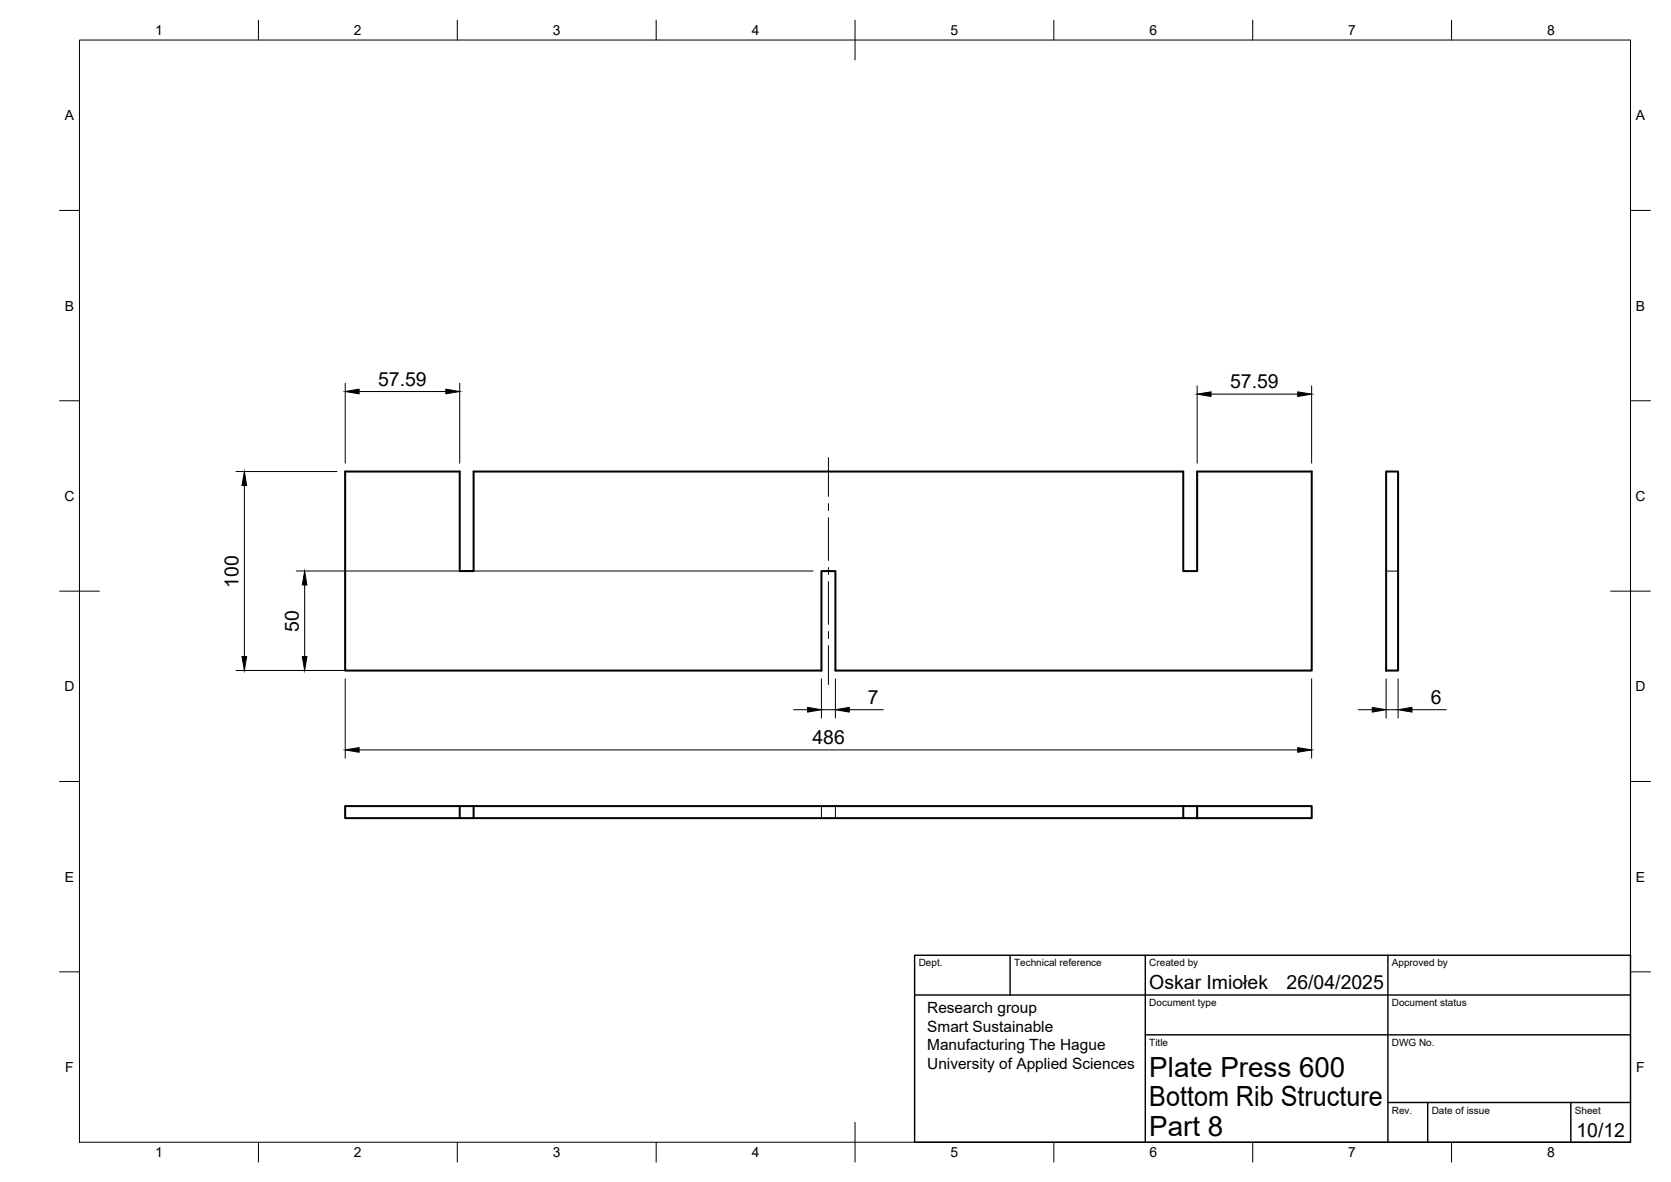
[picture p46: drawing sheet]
<svg xmlns="http://www.w3.org/2000/svg" width="420mm" height="297mm" viewBox="0 0 420 297" stroke-linecap="round" stroke-linejoin="round" font-family="sans-serif">
<defs><g id="words">
<g font-size="7">
<text x="289" y="270.6">Plate Press 600</text>
<text x="289" y="278.1">Bottom Rib Structure</text>
<text x="289" y="285.5">Part 8</text>
</g>
<g font-size="4.9">
<text x="95.1" y="96.9">57.59</text>
<text x="309.3" y="97.6">57.59</text>
<text x="60" y="147.7" transform="rotate(-90 60 147.7)">100</text>
<text x="75.1" y="158.7" transform="rotate(-90 75.1 158.7)">50</text>
<text x="218.2" y="177">7</text>
<text x="359.7" y="176.9">6</text>
<text x="204.3" y="187">486</text>
<text x="289" y="248.5">Oskar Imiołek</text>
<text x="323.5" y="248.5">26/04/2025</text>
<text x="396.4" y="285.7">10/12</text>
</g>
<g font-size="3.9">
<text x="233.1" y="254.6">Research group</text>
<text x="233.1" y="259.3">Smart Sustainable</text>
<text x="233.1" y="263.9">Manufacturing The Hague</text>
<text x="233.1" y="268.6">University of Applied Sciences</text>
</g>
<g font-size="3.5">
<text x="39" y="8.8">1</text>
<text x="89" y="8.8">2</text>
<text x="139" y="8.8">3</text>
<text x="189" y="8.8">4</text>
<text x="239" y="8.8">5</text>
<text x="289" y="8.8">6</text>
<text x="339" y="8.8">7</text>
<text x="389" y="8.8">8</text>
<text x="16.3" y="30.2">A</text>
<text x="411.3" y="30.2">A</text>
<text x="16.3" y="78">B</text>
<text x="411.3" y="78">B</text>
<text x="16.2" y="125.9">C</text>
<text x="411.2" y="125.9">C</text>
<text x="16.2" y="173.7">D</text>
<text x="411.2" y="173.7">D</text>
<text x="16.3" y="221.6">E</text>
<text x="411.3" y="221.6">E</text>
<text x="16.4" y="269.4">F</text>
<text x="411.4" y="269.4">F</text>
<text x="39" y="290.8">1</text>
<text x="89" y="290.8">2</text>
<text x="139" y="290.8">3</text>
<text x="189" y="290.8">4</text>
<text x="239" y="290.8">5</text>
<text x="289" y="290.8">6</text>
<text x="339" y="290.8">7</text>
<text x="389" y="290.8">8</text>
</g>
<g font-size="2.5">
<text x="231" y="242.9">Dept.</text>
<text x="255" y="242.9">Technical reference</text>
<text x="289" y="242.9">Created by</text>
<text x="350" y="242.9">Approved by</text>
<text x="289" y="252.8">Document type</text>
<text x="350" y="252.8">Document status</text>
<text x="289" y="262.9">Title</text>
<text x="350" y="262.9">DWG No.</text>
<text x="350" y="279.9">Rev.</text>
<text x="360" y="279.9">Date of issue</text>
<text x="396" y="279.9">Sheet</text>
</g>
</g></defs>
<!-- layer: Visible -->
<path d="M86.8 118.5h28.8v25h3.5v-25h178.4v25h3.5v-25h28.8v50h-119.7v-25h-3.6v25h-119.7zM348.5 118.5h3v50h-3zM115.6 202.6h3.5v3h-3.5zM115.6 202.6h-28.8v3h28.8M119.1 205.6h178.4M119.1 202.6h178.4M297.5 202.6h3.5v3h-3.5zM301 202.6h28.8v3h-28.8" fill="none" stroke="#000" stroke-width=".51"/>
<!-- layer: Hidden -->
<path d="M348.5 143.5h3M206.5 202.6v3M210.1 202.6v3" fill="none" stroke="#000" stroke-width=".25"/>
<!-- layer: BORDER -->
<g fill="none" stroke="#000" stroke-width=".25">
<path d="M20 10.1h390v276.9h-390zM65 5.1v5M115 5.1v5M165 5.1v5M215 5.1v10M265 5.1v5M315 5.1v5M365 5.1v5M15 52.9h5M410 52.9h5M15 100.7h5M410 100.7h5"/>
<path d="M15 148.6h10M405 148.6h10M15 196.4h5M410 196.4h5M15 244.2h5M410 244.2h5M65 287v5M115 287v5M165 287v5M215 282.1v9.9M265 287v5M315 287v5"/>
<path d="M365 287v5"/>
</g>
<!-- layer: TITLEBLOCK -->
<path d="M230 250h180M230 240.1h180v46.9h-180zM254 240.1v9.9M288 240.1v46.9M349 240.1v46.9M288 260.1h122M349 277.1h61M359 277.1v9.9M395 277.1v9.9" fill="none" stroke="#000" stroke-width=".36"/>
<!-- layer: FD_Dimensions -->
<g fill="none" stroke="#000" stroke-width=".25">
<path d="M86.8 96.3v20.1M90.3 98.4h21.8M115.6 96.3v20.1M301 97v19.4M304.5 99h21.8M329.8 97v19.4M59.3 118.5h25.4M61.4 122v43M74.5 143.5h129.9M76.6 147v18M59.3 168.5h145.1M86.8 170.6v19.9"/>
<path d="M199.6 178.4h3.5M206.5 178.4h3.6M206.5 170.6v9.9M210.1 170.6v9.9M213.6 178.4h8.5M329.8 170.6v19.9M341.5 178.4h3.5M348.5 170.6v9.9M348.5 178.4h3M351.5 170.6v9.9M355 178.4h8.6M90.3 188.5h236"/>
</g>
<g fill="#000" stroke="#000" stroke-width=".25">
<path d="M86.8 98.4l3.5-.6v1.2zM112.1 97.8l3.5 .6-3.5 .6zM301 99l3.5-.5v1.1zM326.3 98.5l3.5 .5-3.5 .6zM61.4 118.5l.6 3.5h-1.1zM76.6 143.5l.6 3.5h-1.2zM60.9 165h1.1l-.6 3.5zM76 165h1.2l-.6 3.5zM203.1 177.8l3.4 .6-3.4 .6zM210.1 178.4l3.5-.6v1.2zM345 177.8l3.5 .6-3.5 .6zM351.5 178.4l3.5-.6v1.2z"/>
<path d="M86.8 188.5l3.5-.6v1.1zM326.3 187.9l3.5 .6-3.5 .5z"/>
</g>
<!-- layer: Smart Centers -->
<path d="M208.3 115v9.7M208.3 126.5v1.8M208.3 130.1v10.7M208.3 142.6v1.8M208.3 146.2v10.7M208.3 158.7v1.8M208.3 162.2v9.8" fill="none" stroke="#000" stroke-width=".25"/>
<use href="#words"/>
</svg>
